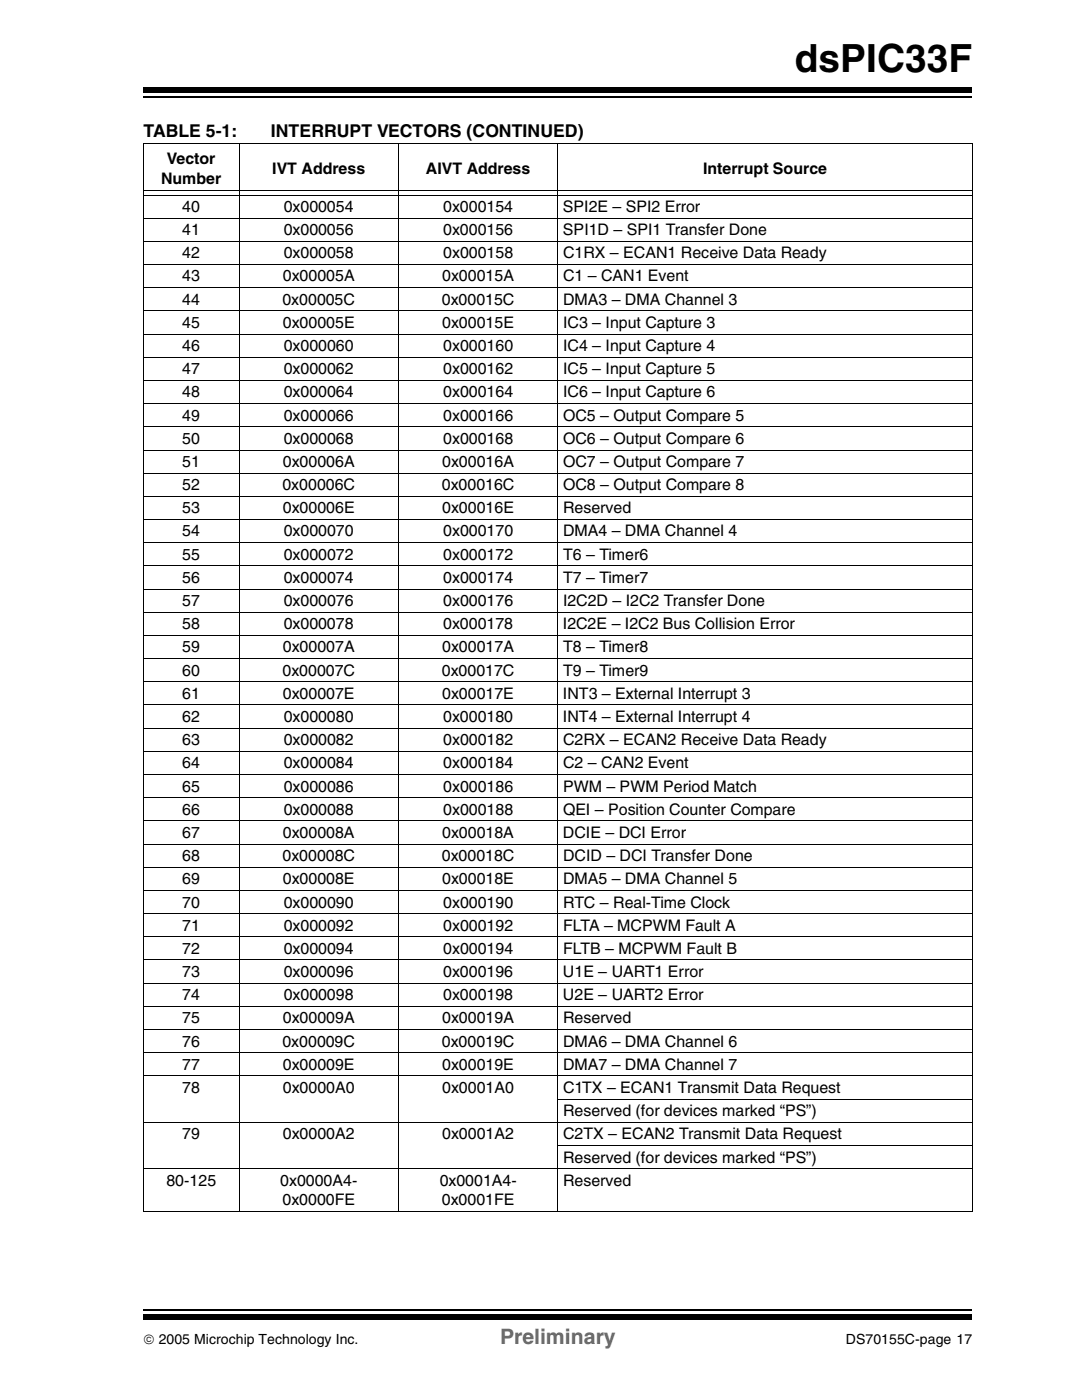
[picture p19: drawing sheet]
<svg xmlns="http://www.w3.org/2000/svg" width="216mm" height="279mm" viewBox="0 0 216 279" stroke-linecap="round" stroke-linejoin="round" font-family="sans-serif">
<defs><g id="words">
<text font-size="7.7" x="158.3" y="14.4">dsPIC33F</text>
<text font-size="4.2" fill="#656565" x="99.6" y="267.8">Preliminary</text>
<g font-size="3.5">
<text x="28.6" y="27.4">TABLE 5-1:</text>
<text x="54" y="27.4">INTERRUPT VECTORS (CONTINUED)</text>
</g>
<g font-size="3.2">
<text x="33.2" y="32.7">Vector</text>
<text x="54.2" y="34.6">IVT Address</text>
<text x="84.8" y="34.6">AIVT Address</text>
<text x="140.1" y="34.6">Interrupt Source</text>
<text x="32.1" y="36.6">Number</text>
<text x="36.3" y="42.2">40</text>
<text x="36.3" y="46.9">41</text>
<text x="56.5" y="42.2">0x000054</text>
<text x="56.5" y="46.9">0x000056</text>
<text x="88.3" y="42.2">0x000154</text>
<text x="88.3" y="46.9">0x000156</text>
<text x="112.1" y="42.2">SPI2E – SPI2 Error</text>
<text x="112.2" y="46.9">SPI1D – SPI1 Transfer Done</text>
<text x="36.3" y="51.5">42</text>
<text x="56.5" y="51.5">0x000058</text>
<text x="88.3" y="51.5">0x000158</text>
<text x="112.2" y="51.5">C1RX – ECAN1 Receive Data Ready</text>
<text x="36.3" y="56.1">43</text>
<text x="56.3" y="56.1">0x00005A</text>
<text x="88.1" y="56.1">0x00015A</text>
<text x="112.2" y="56.1">C1 – CAN1 Event</text>
<text x="36.3" y="60.7">44</text>
<text x="36.3" y="65.4">45</text>
<text x="56.3" y="60.7">0x00005C</text>
<text x="56.3" y="65.4">0x00005E</text>
<text x="88" y="60.7">0x00015C</text>
<text x="88.1" y="65.4">0x00015E</text>
<text x="112.2" y="65.4">IC3 – Input Capture 3</text>
<text x="112.2" y="60.7">DMA3 – DMA Channel 3</text>
<text x="36.3" y="70">46</text>
<text x="56.5" y="70">0x000060</text>
<text x="88.3" y="70">0x000160</text>
<text x="112.2" y="70">IC4 – Input Capture 4</text>
<text x="36.3" y="74.6">47</text>
<text x="56.5" y="74.6">0x000062</text>
<text x="88.3" y="74.6">0x000162</text>
<text x="112.2" y="74.6">IC5 – Input Capture 5</text>
<text x="36.3" y="79.2">48</text>
<text x="36.3" y="83.8">49</text>
<text x="56.5" y="79.2">0x000064</text>
<text x="56.5" y="83.8">0x000066</text>
<text x="88.3" y="79.2">0x000164</text>
<text x="88.3" y="83.8">0x000166</text>
<text x="112.2" y="79.2">IC6 – Input Capture 6</text>
<text x="112.2" y="83.8">OC5 – Output Compare 5</text>
<text x="36.3" y="88.4">50</text>
<text x="56.5" y="88.4">0x000068</text>
<text x="88.3" y="88.4">0x000168</text>
<text x="112.2" y="88.4">OC6 – Output Compare 6</text>
<text x="36.3" y="93.1">51</text>
<text x="56.3" y="93.1">0x00006A</text>
<text x="88.1" y="93.1">0x00016A</text>
<text x="112.2" y="93.1">OC7 – Output Compare 7</text>
<text x="36.3" y="97.7">52</text>
<text x="56.3" y="97.7">0x00006C</text>
<text x="88" y="97.7">0x00016C</text>
<text x="112.2" y="97.7">OC8 – Output Compare 8</text>
<text x="36.3" y="102.3">53</text>
<text x="36.3" y="106.9">54</text>
<text x="56.3" y="102.3">0x00006E</text>
<text x="56.5" y="106.9">0x000070</text>
<text x="88.1" y="102.3">0x00016E</text>
<text x="88.3" y="106.9">0x000170</text>
<text x="112.2" y="106.9">DMA4 – DMA Channel 4</text>
<text x="112.2" y="102.3">Reserved</text>
<text x="36.3" y="111.5">55</text>
<text x="56.5" y="111.5">0x000072</text>
<text x="88.3" y="111.5">0x000172</text>
<text x="112.2" y="111.5">T6 – Timer6</text>
<text x="36.3" y="116.2">56</text>
<text x="56.5" y="116.2">0x000074</text>
<text x="88.3" y="116.2">0x000174</text>
<text x="112.2" y="116.2">T7 – Timer7</text>
<text x="36.3" y="120.8">57</text>
<text x="36.3" y="125.4">58</text>
<text x="56.5" y="125.4">0x000078</text>
<text x="56.5" y="120.8">0x000076</text>
<text x="88.3" y="125.4">0x000178</text>
<text x="88.3" y="120.8">0x000176</text>
<text x="112.2" y="125.4">I2C2E – I2C2 Bus Collision Error</text>
<text x="112.2" y="120.8">I2C2D – I2C2 Transfer Done</text>
<text x="36.3" y="130">59</text>
<text x="56.3" y="130">0x00007A</text>
<text x="88.1" y="130">0x00017A</text>
<text x="112.2" y="130">T8 – Timer8</text>
<text x="36.3" y="134.7">60</text>
<text x="56.3" y="134.7">0x00007C</text>
<text x="88" y="134.7">0x00017C</text>
<text x="112.2" y="134.7">T9 – Timer9</text>
<text x="36.3" y="139.3">61</text>
<text x="36.3" y="143.9">62</text>
<text x="56.3" y="139.3">0x00007E</text>
<text x="56.5" y="143.9">0x000080</text>
<text x="88.1" y="139.3">0x00017E</text>
<text x="88.3" y="143.9">0x000180</text>
<text x="112.2" y="143.9">INT4 – External Interrupt 4</text>
<text x="112.2" y="139.3">INT3 – External Interrupt 3</text>
<text x="36.3" y="148.5">63</text>
<text x="56.5" y="148.5">0x000082</text>
<text x="88.3" y="148.5">0x000182</text>
<text x="112.2" y="148.5">C2RX – ECAN2 Receive Data Ready</text>
<text x="36.3" y="153.2">64</text>
<text x="56.5" y="153.2">0x000084</text>
<text x="88.3" y="153.2">0x000184</text>
<text x="112.2" y="153.2">C2 – CAN2 Event</text>
<text x="36.3" y="157.8">65</text>
<text x="56.5" y="157.8">0x000086</text>
<text x="88.3" y="157.8">0x000186</text>
<text x="112.2" y="157.8">PWM – PWM Period Match</text>
<text x="36.3" y="162.4">66</text>
<text x="36.3" y="167">67</text>
<text x="56.3" y="167">0x00008A</text>
<text x="56.5" y="162.4">0x000088</text>
<text x="88.1" y="167">0x00018A</text>
<text x="88.3" y="162.4">0x000188</text>
<text x="112.1" y="167">DCIE – DCI Error</text>
<text x="112.2" y="162.4">QEI – Position Counter Compare</text>
<text x="36.3" y="171.7">68</text>
<text x="56.3" y="171.7">0x00008C</text>
<text x="88" y="171.7">0x00018C</text>
<text x="112.2" y="171.7">DCID – DCI Transfer Done</text>
<text x="36.3" y="176.3">69</text>
<text x="56.3" y="176.3">0x00008E</text>
<text x="88.1" y="176.3">0x00018E</text>
<text x="112.2" y="176.3">DMA5 – DMA Channel 5</text>
<text x="36.3" y="180.9">70</text>
<text x="36.3" y="185.5">71</text>
<text x="56.5" y="180.9">0x000090</text>
<text x="56.5" y="185.5">0x000092</text>
<text x="88.3" y="180.9">0x000190</text>
<text x="88.3" y="185.5">0x000192</text>
<text x="112.2" y="180.9">RTC – Real-Time Clock</text>
<text x="112.2" y="185.5">FLTA – MCPWM Fault A</text>
<text x="36.3" y="190.1">72</text>
<text x="56.5" y="190.1">0x000094</text>
<text x="88.3" y="190.1">0x000194</text>
<text x="112.2" y="190.1">FLTB – MCPWM Fault B</text>
<text x="36.3" y="194.7">73</text>
<text x="56.5" y="194.7">0x000096</text>
<text x="88.3" y="194.7">0x000196</text>
<text x="112.2" y="194.7">U1E – UART1 Error</text>
<text x="36.3" y="199.4">74</text>
<text x="56.5" y="199.4">0x000098</text>
<text x="88.3" y="199.4">0x000198</text>
<text x="112.2" y="199.4">U2E – UART2 Error</text>
<text x="36.3" y="204">75</text>
<text x="36.3" y="208.6">76</text>
<text x="56.3" y="208.6">0x00009C</text>
<text x="56.3" y="204">0x00009A</text>
<text x="88" y="208.6">0x00019C</text>
<text x="88.1" y="204">0x00019A</text>
<text x="112.2" y="204">Reserved</text>
<text x="112.2" y="208.6">DMA6 – DMA Channel 6</text>
<text x="36.3" y="213.2">77</text>
<text x="56.3" y="213.2">0x00009E</text>
<text x="88.1" y="213.2">0x00019E</text>
<text x="112.2" y="213.2">DMA7 – DMA Channel 7</text>
<text x="36.3" y="217.8">78</text>
<text x="56.3" y="217.8">0x0000A0</text>
<text x="88.1" y="217.8">0x0001A0</text>
<text x="112.2" y="217.8">C1TX – ECAN1 Transmit Data Request</text>
<text x="36.3" y="227.1">79</text>
<text x="56.3" y="227.1">0x0000A2</text>
<text x="88.1" y="227.1">0x0001A2</text>
<text x="112.2" y="222.5">Reserved (for devices marked “PS”)</text>
<text x="112.2" y="227.1">C2TX – ECAN2 Transmit Data Request</text>
<text x="112.2" y="231.7">Reserved (for devices marked “PS”)</text>
<text x="33.1" y="236.3">80-125</text>
<text x="55.8" y="236.3">0x0000A4-</text>
<text x="87.6" y="236.3">0x0001A4-</text>
<text x="112.2" y="236.3">Reserved</text>
<text x="56.3" y="240.2">0x0000FE</text>
<text x="88" y="240.2">0x0001FE</text>
</g>
<g font-size="2.8">
<text x="28.6" y="267.8">© 2005 Microchip Technology Inc.</text>
<text x="168.5" y="267.8">DS70155C-page 17</text>
</g>
</g></defs>
<path d="M28.6 261h165.1" fill="none" stroke="#000" stroke-width=".34"/>
<path d="M28.6 262h165.1v1.1h-165.1z" fill="#000"/>
<path d="M28.6 16.9h165.1v5.5h-165.1z" fill="#fff"/>
<path d="M28.6 19.3h165.1" fill="none" stroke="#000" stroke-width=".34"/>
<path d="M28.6 17.4h165.1v1h-165.1z" fill="#000"/>
<g fill="none" stroke="#000" stroke-width=".2">
<path d="M28.5 28.6h165.3M28.6 28.7v212.7M28.7 38.1h164.9M28.7 38.9h164.9M47.6 28.5v213.1M79.4 28.5v213.1M111.1 28.5v213.1M193.7 28.7v212.7M28.5 43.5h165.3M28.5 48.1h165.3M28.5 52.7h165.3M28.5 57.3h165.3"/>
<path d="M28.5 62h165.3M28.5 66.6h165.3M28.5 71.2h165.3M28.5 75.8h165.3M28.5 80.4h165.3M28.5 85h165.3M28.5 89.7h165.3M28.5 94.3h165.3M28.5 98.9h165.3M28.5 103.5h165.3M28.5 108.2h165.3M28.5 112.8h165.3"/>
<path d="M28.5 117.4h165.3M28.5 122h165.3M28.5 126.7h165.3M28.5 131.3h165.3M28.5 135.9h165.3M28.5 140.5h165.3M28.5 145.2h165.3M28.5 149.8h165.3M28.5 154.4h165.3M28.5 159h165.3M28.5 163.6h165.3M28.5 168.3h165.3"/>
<path d="M28.5 172.9h165.3M28.5 177.5h165.3M28.5 182.1h165.3M28.5 186.7h165.3M28.5 191.3h165.3M28.5 196h165.3M28.5 200.6h165.3M28.5 205.2h165.3M28.5 209.8h165.3M28.5 214.5h165.3M111 219.1h82.8M28.5 223.7h165.3"/>
<path d="M28.5 233h165.3M111 228.3h82.8M28.5 241.5h165.3"/>
</g>
<use href="#words"/>
</svg>
